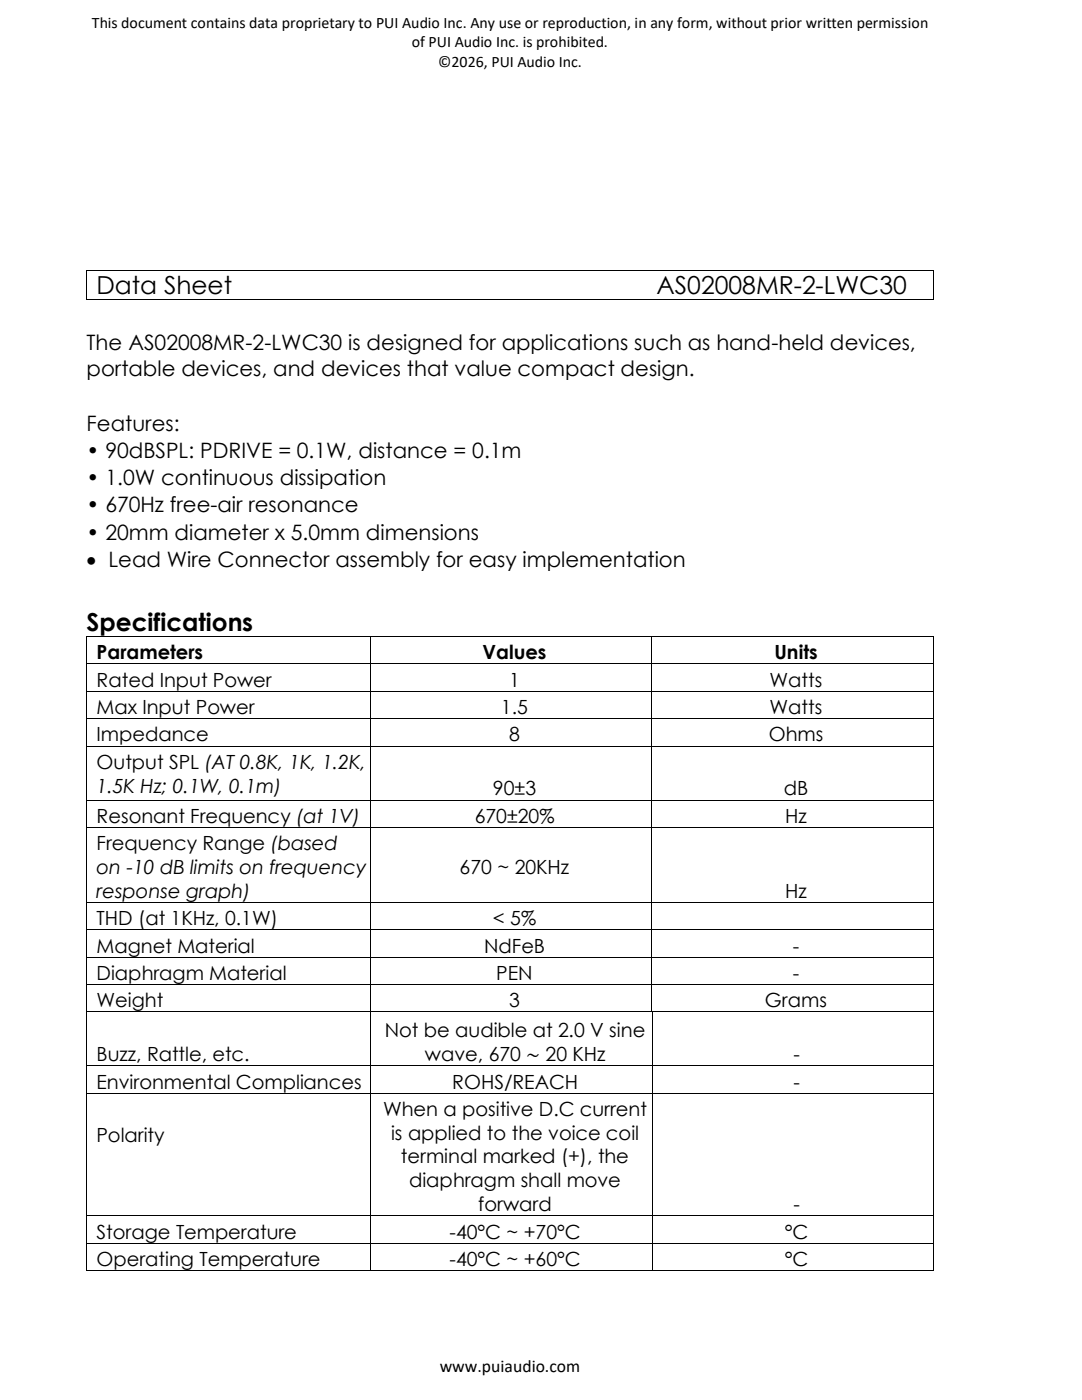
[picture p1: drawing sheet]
<svg xmlns="http://www.w3.org/2000/svg" width="216mm" height="279mm" viewBox="0 0 216 279" stroke-linecap="round" stroke-linejoin="round" font-family="sans-serif">
<defs><g id="words">
<g font-size="5">
<text x="19.3" y="58.7">Data Sheet</text>
<text x="131" y="58.7">AS02008MR-2-LWC30</text>
<text x="17.3" y="125.8">Specifications</text>
</g>
<g font-size="4.2">
<text x="17.3" y="69.9">The AS02008MR-2-LWC30 is designed for applications such as hand-held devices,</text>
<text x="17.3" y="75.1">portable devices, and devices that value compact design.</text>
<text x="17.3" y="85.9">Features:</text>
<text x="17.3" y="91.4">• 90dBSPL: PDRIVE = 0.1W, distance = 0.1m</text>
<text x="17.3" y="96.8">• 1.0W continuous dissipation</text>
<text x="17.3" y="102.3">• 670Hz free-air resonance</text>
<text x="17.3" y="107.7">• 20mm diameter x 5.0mm dimensions</text>
<text x="17.3" y="113.1">• Lead Wire Connector assembly for easy implementation</text>
</g>
<g font-size="3.9">
<text x="19.3" y="131.5">Parameters</text>
<text x="96.3" y="131.5">Values</text>
<text x="154.5" y="131.5">Units</text>
<text x="19.3" y="137.1">Rated Input Power</text>
<text x="101.6" y="137.1">1</text>
<text x="153.6" y="137.1">Watts</text>
<text x="19.3" y="142.5">Max Input Power</text>
<text x="100" y="142.5">1.5</text>
<text x="153.6" y="142.5">Watts</text>
<text x="19.3" y="148">Impedance</text>
<text x="101.6" y="148">8</text>
<text x="153.4" y="148">Ohms</text>
<text x="19.3" y="153.4">Output SPL (AT 0.8K, 1K, 1.2K,</text>
<text x="19.3" y="158.2">1.5K Hz; 0.1W, 0.1m)</text>
<text x="98.4" y="158.7">90±3</text>
<text x="156.4" y="158.7">dB</text>
<text x="19.3" y="164.2">Resonant Frequency (at 1V)</text>
<text x="94.7" y="164.2">670±20%</text>
<text x="156.7" y="164.2">Hz</text>
<text x="19.3" y="169.7">Frequency Range (based</text>
<text x="19.3" y="174.4">on -10 dB limits on frequency</text>
<text x="19.3" y="179.1">response graph)</text>
<text x="91.7" y="174.4">670 ~ 20KHz</text>
<text x="156.7" y="179.1">Hz</text>
<text x="19.3" y="184.6">THD (at 1KHz, 0.1W)</text>
<text x="98.4" y="184.6">&lt; 5%</text>
<text x="19.3" y="190.1">Magnet Material</text>
<text x="96.6" y="190.1">NdFeB</text>
<text x="158.2" y="190.1">-</text>
<text x="19.3" y="195.6">Diaphragm Material</text>
<text x="99" y="195.6">PEN</text>
<text x="158.2" y="195.6">-</text>
<text x="19.3" y="201">Weight</text>
<text x="101.6" y="201">3</text>
<text x="152.6" y="201">Grams</text>
<text x="76.8" y="207">Not be audible at 2.0 V sine</text>
<text x="19.3" y="211.8">Buzz, Rattle, etc.</text>
<text x="84.8" y="211.8">wave, 670 ∼ 20 KHz</text>
<text x="158.3" y="211.8">-</text>
<text x="19.3" y="217.2">Environmental Compliances</text>
<text x="90.2" y="217.2">ROHS/REACH</text>
<text x="158.3" y="217.2">-</text>
<text x="76.4" y="222.7">When a positive D.C current</text>
<text x="78" y="227.4">is applied to the voice coil</text>
<text x="19.3" y="228">Polarity</text>
<text x="80" y="232.2">terminal marked (+), the</text>
<text x="81.6" y="237">diaphragm shall move</text>
<text x="95.4" y="241.7">forward</text>
<text x="158.3" y="241.7">-</text>
<text x="19.3" y="247.2">Storage Temperature</text>
<text x="89.7" y="247.2">-40°C ~ +70°C</text>
<text x="156.6" y="247.2">°C</text>
<text x="19.3" y="252.6">Operating Temperature</text>
<text x="89.7" y="252.6">-40°C ~ +60°C</text>
<text x="156.6" y="252.6">°C</text>
</g>
<text font-size="3.5" x="87.7" y="273.8">www.puiaudio.com</text>
<g font-size="3.2">
<text x="18.3" y="5.6">This document contains data proprietary to PUI Audio Inc. Any use or reproduction, in any form, without prior written permission</text>
<text x="82.1" y="9.4">of PUI Audio Inc. is prohibited.</text>
<text x="87.4" y="13.3">©2026, PUI Audio Inc.</text>
</g>
</g></defs>
<g fill="#000">
<path d="M17.3 53.9h.1v.1h-.1z" fill-rule="evenodd"/>
<path d="M17.3 53.9h.1v.1h-.1z" fill-rule="evenodd"/>
<path d="M17.3 59.7h.1v.2h-.1z" fill-rule="evenodd"/>
<path d="M17.3 59.7h.1v.2h-.1z" fill-rule="evenodd"/>
<path d="M186.1 53.9h.2v.1h-.2z" fill-rule="evenodd"/>
<path d="M186.1 53.9h.2v.1h-.2z" fill-rule="evenodd"/>
<path d="M186.1 59.7h.2v.2h-.2z" fill-rule="evenodd"/>
<path d="M186.1 59.7h.2v.2h-.2z" fill-rule="evenodd"/>
<path d="M17.3 126.9h.1v.2h-.1z" fill-rule="evenodd"/>
<path d="M17.3 126.9h.1v.2h-.1z" fill-rule="evenodd"/>
<path d="M17.3 132.4h.1v.2h-.1z" fill-rule="evenodd"/>
<path d="M17.3 137.9h.1v.2h-.1z" fill-rule="evenodd"/>
<path d="M73.8 126.9h.2v.2h-.2z" fill-rule="evenodd"/>
<path d="M73.8 132.4h.2v.2h-.2z" fill-rule="evenodd"/>
<path d="M73.8 137.9h.2v.2h-.2z" fill-rule="evenodd"/>
<path d="M129.9 126.9h.2v.2h-.2z" fill-rule="evenodd"/>
<path d="M129.9 132.4h.2v.2h-.2z" fill-rule="evenodd"/>
<path d="M129.9 137.9h.2v.2h-.2z" fill-rule="evenodd"/>
<path d="M186.1 126.9h.2v.2h-.2z" fill-rule="evenodd"/>
<path d="M186.1 126.9h.2v.2h-.2z" fill-rule="evenodd"/>
<path d="M186.1 132.4h.2v.2h-.2z" fill-rule="evenodd"/>
<path d="M186.1 137.9h.2v.2h-.2z" fill-rule="evenodd"/>
<path d="M17.3 143.4h.1v.1h-.1z" fill-rule="evenodd"/>
<path d="M17.3 148.8h.1v.2h-.1z" fill-rule="evenodd"/>
<path d="M17.3 159.6h.1v.1h-.1z" fill-rule="evenodd"/>
<path d="M73.8 143.4h.2v.1h-.2z" fill-rule="evenodd"/>
<path d="M73.8 148.8h.2v.2h-.2z" fill-rule="evenodd"/>
<path d="M73.8 159.6h.2v.1h-.2z" fill-rule="evenodd"/>
<path d="M129.9 143.4h.2v.1h-.2z" fill-rule="evenodd"/>
<path d="M129.9 148.8h.2v.2h-.2z" fill-rule="evenodd"/>
<path d="M129.9 159.6h.2v.1h-.2z" fill-rule="evenodd"/>
<path d="M186.1 143.4h.2v.1h-.2z" fill-rule="evenodd"/>
<path d="M186.1 148.8h.2v.2h-.2z" fill-rule="evenodd"/>
<path d="M186.1 159.6h.2v.1h-.2z" fill-rule="evenodd"/>
<path d="M17.3 165h.1v.2h-.1z" fill-rule="evenodd"/>
<path d="M73.8 165h.2v.2h-.2z" fill-rule="evenodd"/>
<path d="M129.9 165h.2v.2h-.2z" fill-rule="evenodd"/>
<path d="M186.1 165h.2v.2h-.2z" fill-rule="evenodd"/>
<path d="M17.3 180h.1v.2h-.1z" fill-rule="evenodd"/>
<path d="M17.3 185.5h.1v.2h-.1z" fill-rule="evenodd"/>
<path d="M17.3 190.9h.1v.2h-.1z" fill-rule="evenodd"/>
<path d="M17.3 196.4h.1v.2h-.1z" fill-rule="evenodd"/>
<path d="M73.8 180h.2v.2h-.2z" fill-rule="evenodd"/>
<path d="M73.8 185.5h.2v.2h-.2z" fill-rule="evenodd"/>
<path d="M73.8 190.9h.2v.2h-.2z" fill-rule="evenodd"/>
<path d="M73.8 196.4h.2v.2h-.2z" fill-rule="evenodd"/>
<path d="M129.9 180h.2v.2h-.2z" fill-rule="evenodd"/>
<path d="M129.9 185.5h.2v.2h-.2z" fill-rule="evenodd"/>
<path d="M129.9 190.9h.2v.2h-.2z" fill-rule="evenodd"/>
<path d="M129.9 196.4h.2v.2h-.2z" fill-rule="evenodd"/>
<path d="M186.1 180h.2v.2h-.2z" fill-rule="evenodd"/>
<path d="M186.1 185.5h.2v.2h-.2z" fill-rule="evenodd"/>
<path d="M186.1 190.9h.2v.2h-.2z" fill-rule="evenodd"/>
<path d="M186.1 196.4h.2v.2h-.2z" fill-rule="evenodd"/>
<path d="M17.3 201.9h.1v.1h-.1z" fill-rule="evenodd"/>
<path d="M17.3 212.6h.1v.2h-.1z" fill-rule="evenodd"/>
<path d="M17.3 218.1h.1v.2h-.1z" fill-rule="evenodd"/>
<path d="M73.8 201.9h.2v.1h-.2z" fill-rule="evenodd"/>
<path d="M73.8 212.6h.2v.2h-.2z" fill-rule="evenodd"/>
<path d="M73.8 218.1h.2v.2h-.2z" fill-rule="evenodd"/>
<path d="M129.9 201.9h.2v.1h-.2z" fill-rule="evenodd"/>
<path d="M130.1 201.9l.1 .1z" fill-rule="evenodd"/>
<path d="M130.2 201.9h.2v.1h-.2z" fill-rule="evenodd"/>
<path d="M130.2 212.6h.2v.2h-.2z" fill-rule="evenodd"/>
<path d="M130.2 218.1h.2v.2h-.2z" fill-rule="evenodd"/>
<path d="M186.1 201.9h.2v.1h-.2z" fill-rule="evenodd"/>
<path d="M186.1 212.6h.2v.2h-.2z" fill-rule="evenodd"/>
<path d="M186.1 218.1h.2v.2h-.2z" fill-rule="evenodd"/>
<path d="M17.3 242.6h.1v.1h-.1z" fill-rule="evenodd"/>
<path d="M17.3 248h.1v.2h-.1z" fill-rule="evenodd"/>
<path d="M17.3 253.5h.1v.2h-.1z" fill-rule="evenodd"/>
<path d="M17.3 253.5h.1v.2h-.1z" fill-rule="evenodd"/>
<path d="M73.8 242.6h.2v.1h-.2z" fill-rule="evenodd"/>
<path d="M73.8 248h.2v.2h-.2z" fill-rule="evenodd"/>
<path d="M73.8 253.5h.2v.2h-.2z" fill-rule="evenodd"/>
<path d="M130.2 242.6h.2v.1h-.2z" fill-rule="evenodd"/>
<path d="M130.2 248h.2v.2h-.2z" fill-rule="evenodd"/>
<path d="M130.2 253.5h.2v.2h-.2z" fill-rule="evenodd"/>
<path d="M186.1 242.6h.2v.1h-.2z" fill-rule="evenodd"/>
<path d="M186.1 248h.2v.2h-.2z" fill-rule="evenodd"/>
<path d="M186.1 253.5h.2v.2h-.2z" fill-rule="evenodd"/>
<path d="M186.1 253.5h.2v.2h-.2z" fill-rule="evenodd"/>
</g>
<g fill="none" stroke="#000" stroke-width=".2">
<path d="M17.4 54v5.7M17.4 53.9h168.7M17.4 59.8h168.7M186.2 54v5.7M17.4 127.1v5.3M17.4 132.6v5.3M17.4 138.1v5.3M17.4 127h56.4M17.4 132.5h56.4M17.4 138h56.4M73.9 127.1v5.3M73.9 132.6v5.3"/>
<path d="M73.9 138.1v5.3M74 127h55.9M74 132.5h55.9M74 138h55.9M130 127.1v5.3M130 132.6v5.3M130 138.1v5.3M130.1 127h56M130.1 132.5h56M130.1 138h56M186.2 127.1v5.3M186.2 132.6v5.3"/>
<path d="M186.2 138.1v5.3M17.4 143.5v5.3M17.4 149v10.6M17.4 159.7v5.3M17.4 143.4h56.4M17.4 148.9h56.4M17.4 159.7h56.4M73.9 143.5v5.3M73.9 149v10.6M73.9 159.7v5.3M74 143.4h55.9M74 148.9h55.9"/>
<path d="M74 159.7h55.9M130 143.5v5.3M130 149v10.6M130 159.7v5.3M130.1 143.4h56M130.1 148.9h56M130.1 159.7h56M186.2 143.5v5.3M186.2 149v10.6M186.2 159.7v5.3M17.4 165.2v14.8M17.4 165.1h56.4"/>
<path d="M73.9 165.2v14.8M74 165.1h55.9M130 165.2v14.8M130.1 165.1h56M186.2 165.2v14.8M17.4 180.2v5.3M17.4 185.7v5.2M17.4 191.1v5.3M17.4 196.6v5.3M17.4 180.1h56.4M17.4 185.6h56.4M17.4 191h56.4"/>
<path d="M17.4 196.5h56.4M73.9 180.2v5.3M73.9 185.7v5.2M73.9 191.1v5.3M73.9 196.6v5.3M74 180.1h55.9M74 185.6h55.9M74 191h55.9M74 196.5h55.9M130 180.2v5.3M130 185.7v5.2M130 191.1v5.3"/>
<path d="M130 196.6v5.3M130.1 180.1h56M130.1 185.6h56M130.1 191h56M130.1 196.5h56M186.2 180.2v5.3M186.2 185.7v5.2M186.2 191.1v5.3M186.2 196.6v5.3M17.4 202v10.6M17.4 212.8v5.3M17.4 218.3v24.3"/>
<path d="M17.4 202h56.4M17.4 212.7h56.4M17.4 218.2h56.4M73.9 202v10.6M73.9 212.8v5.3M73.9 218.3v24.3M74 202h55.9M74 212.7h56.2M74 218.2h56.2M130.3 202v10.6M130.3 212.8v5.3M130.3 218.3v24.3"/>
<path d="M130.4 202h55.7M130.4 212.7h55.7M130.4 218.2h55.7M186.2 202v10.6M186.2 212.8v5.3M186.2 218.3v24.3M17.4 242.7v5.3M17.4 248.2v5.3M17.4 242.6h56.4M17.4 248.1h56.4M17.4 253.6h56.4M73.9 242.7v5.3"/>
<path d="M73.9 248.2v5.3M74 242.6h56.2M74 248.1h56.2M74 253.6h56.2M130.3 242.7v5.3M130.3 248.2v5.3M130.4 242.6h55.7M130.4 248.1h55.7M130.4 253.6h55.7M186.2 242.7v5.3M186.2 248.2v5.3"/>
</g>
<use href="#words"/>
</svg>
